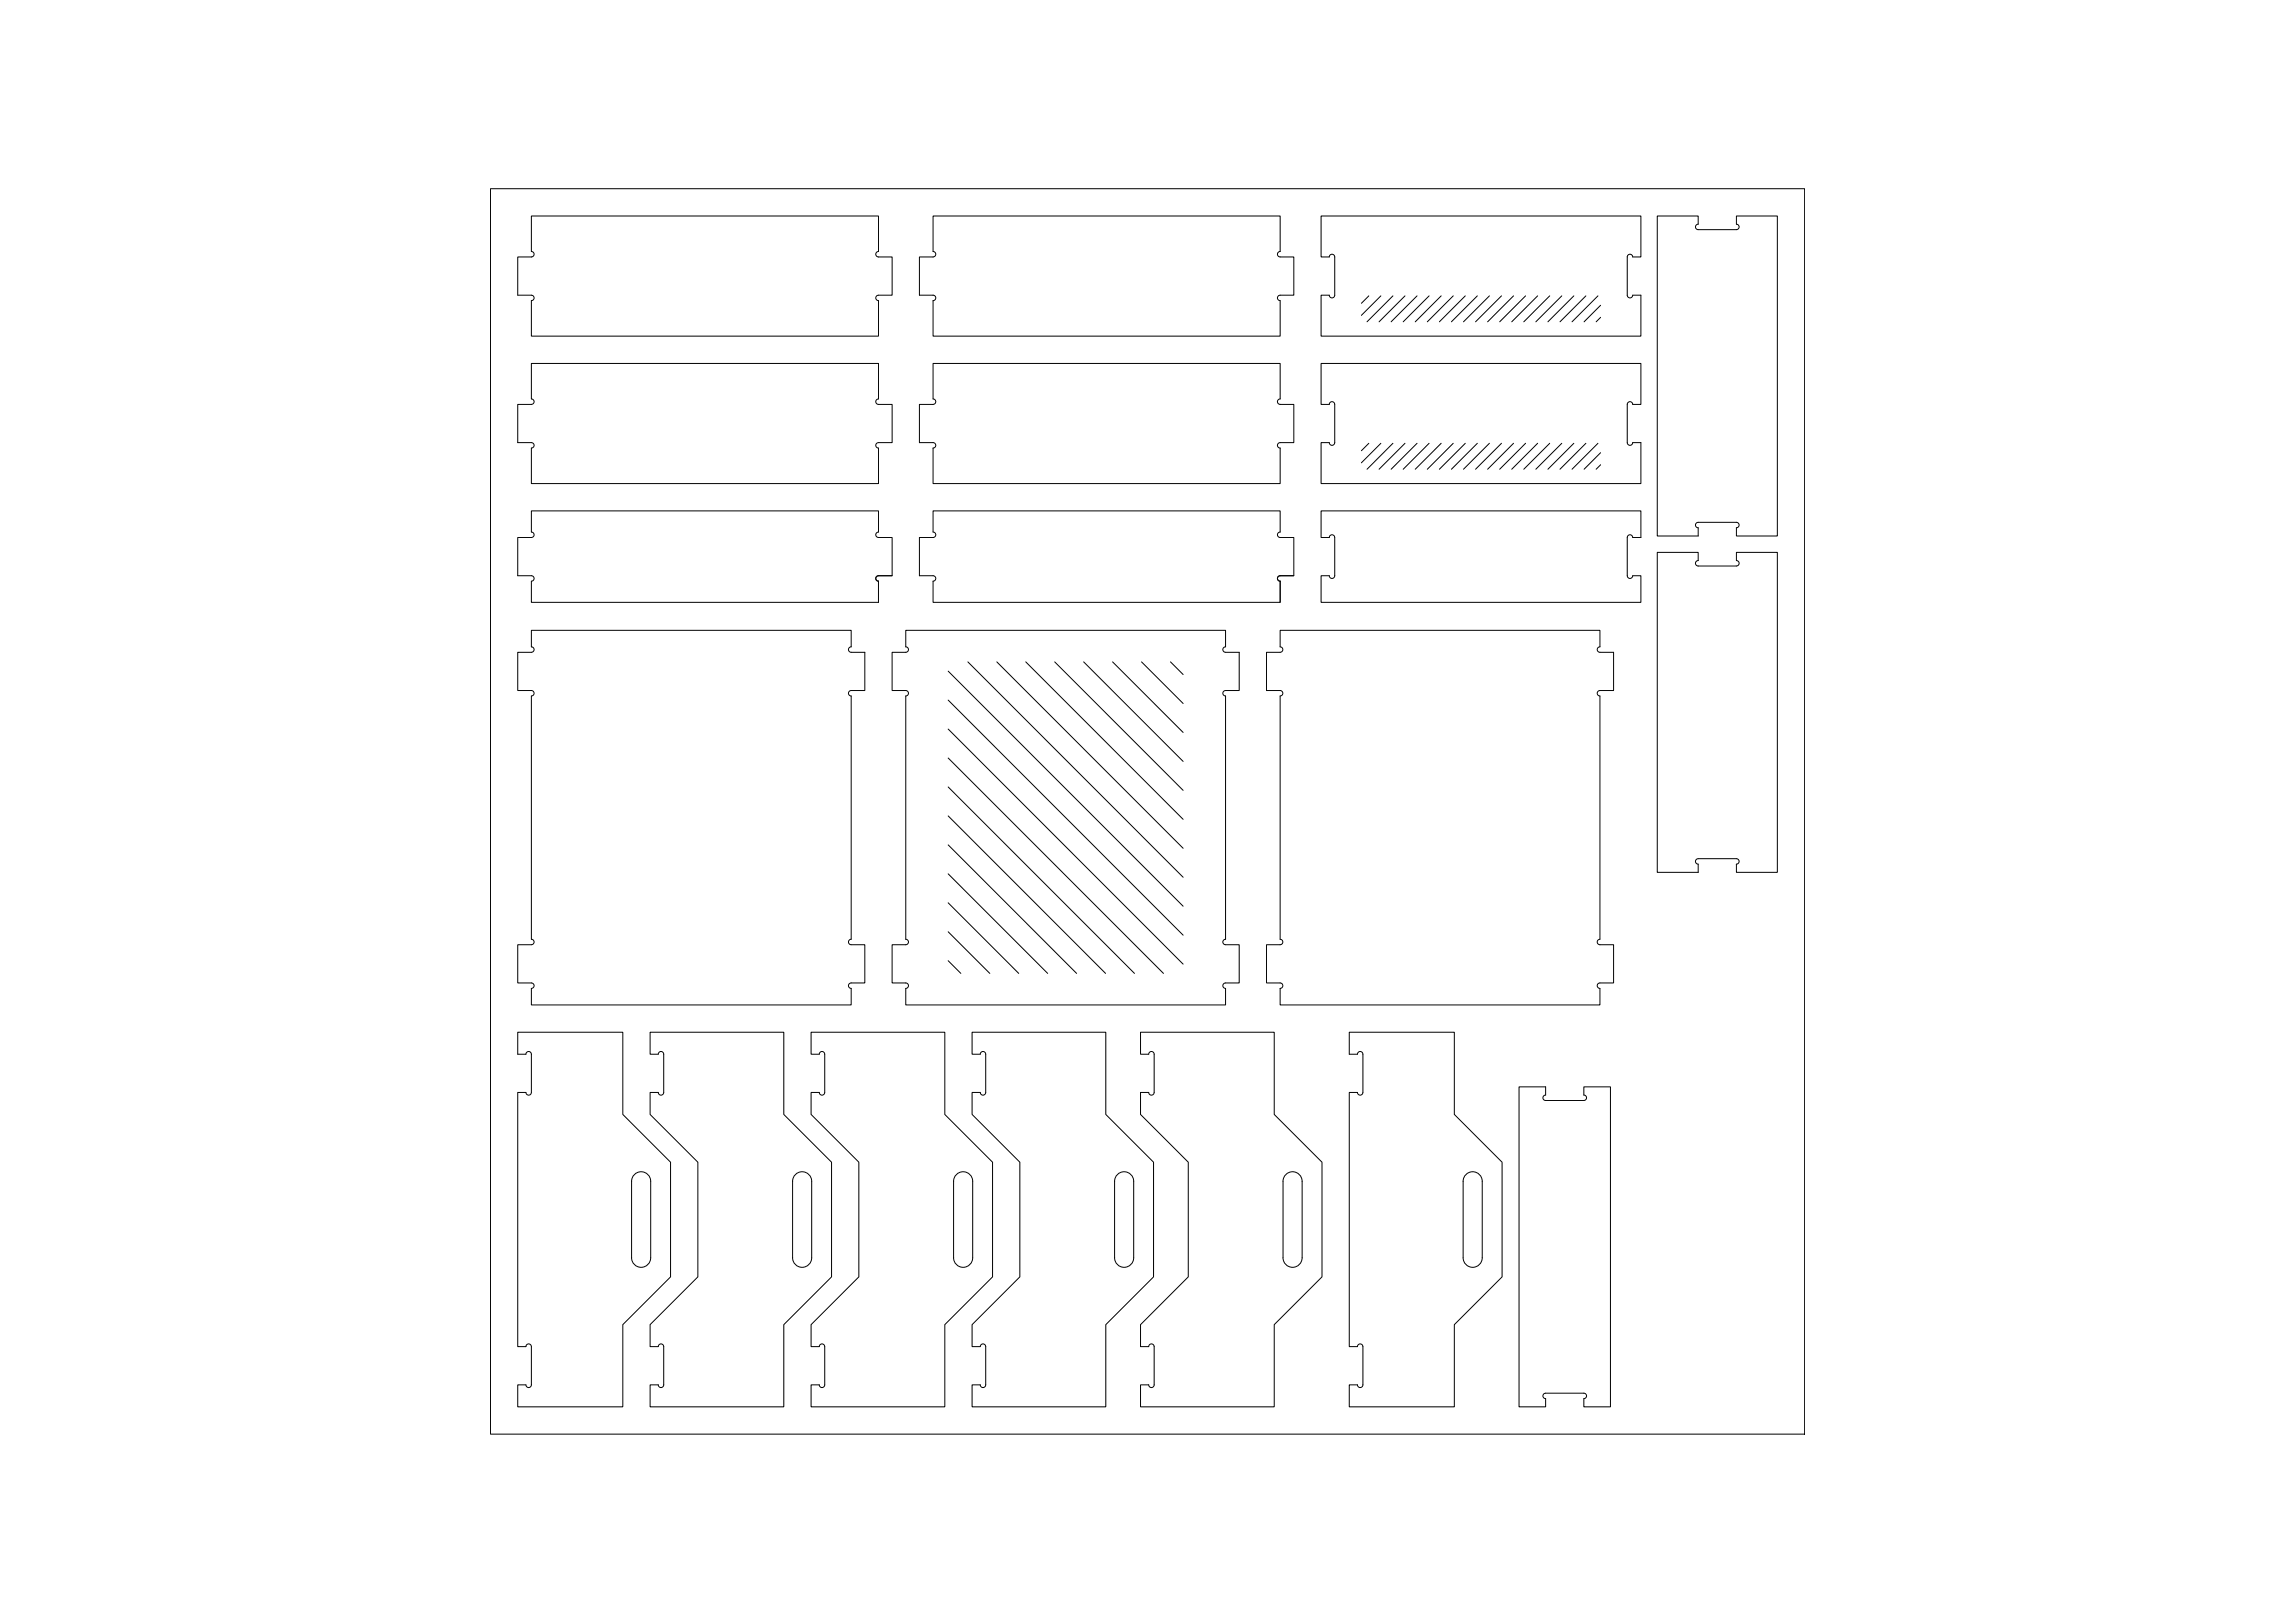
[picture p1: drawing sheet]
<svg xmlns="http://www.w3.org/2000/svg" width="1682mm" height="1189mm" viewBox="0 0 1682 1189" stroke-linecap="round" stroke-linejoin="round" font-family="sans-serif">
<!-- layer: Caixa Vermelha -->
<g fill="none" stroke="#000" stroke-width=".73">
<path d="M389 158h255v26a2 2 0 0 0-2 2 2 2 0 0 0 2 2h10v28h-10a2 2 0 0 0-2 2 2 2 0 0 0 2 2v26h-255v-26a2 2 0 0 0 2-2 2 2 0 0 0-2-2h-10v-28h10a2 2 0 0 0 2-2 2 2 0 0 0-2-2zM684 158h254v26a2 2 0 0 0-2 2 2 2 0 0 0 2 2h10v28h-10a2 2 0 0 0-2 2 2 2 0 0 0 2 2v26h-254v-26a2 2 0 0 0 2-2 2 2 0 0 0-2-2h-10v-28h10a2 2 0 0 0 2-2 2 2 0 0 0-2-2zM968 158h235v30h-6a2 2 0 0 0-2-2 2 2 0 0 0-2 2v28a2 2 0 0 0 2 2 2 2 0 0 0 2-2h6v30h-235v-30h6a2 2 0 0 0 2 2 2 2 0 0 0 2-2v-28a2 2 0 0 0-2-2 2 2 0 0 0-2 2h-6zM1215 158h30v6a2 2 0 0 0-2 2 2 2 0 0 0 2 2h28a2 2 0 0 0 2-2 2 2 0 0 0-2-2v-6h30v235h-30v-6a2 2 0 0 0 2-2 2 2 0 0 0-2-2h-28a2 2 0 0 0-2 2 2 2 0 0 0 2 2v6h-30zM1003 217l-5 5M1012 217l-14 14M1021 217l-19 19M1030 217l-19 19M1039 217l-19 19M1047 217l-19 19M1056 217l-19 19M1065 217l-19 19"/>
<path d="M1074 217l-19 19M1083 217l-19 19M1092 217l-19 19M1100 217l-19 19M1109 217l-19 19M1118 217l-19 19M1127 217l-19 19M1136 217l-19 19M1145 217l-19 19M1153 217l-19 19M1162 217l-19 19M1171 217l-19 19"/>
<path d="M1173 224l-12 12M1173 232l-3 4M389 266h255v26a2 2 0 0 0-2 2 2 2 0 0 0 2 2h10v28h-10a2 2 0 0 0-2 2 2 2 0 0 0 2 2v26h-255v-26a2 2 0 0 0 2-2 2 2 0 0 0-2-2h-10v-28h10a2 2 0 0 0 2-2 2 2 0 0 0-2-2zM684 266h254v26a2 2 0 0 0-2 2 2 2 0 0 0 2 2h10v28h-10a2 2 0 0 0-2 2 2 2 0 0 0 2 2v26h-254v-26a2 2 0 0 0 2-2 2 2 0 0 0-2-2h-10v-28h10a2 2 0 0 0 2-2 2 2 0 0 0-2-2zM968 266h235v30h-6a2 2 0 0 0-2-2 2 2 0 0 0-2 2v28a2 2 0 0 0 2 2 2 2 0 0 0 2-2h6v30h-235v-30h6a2 2 0 0 0 2 2 2 2 0 0 0 2-2v-28a2 2 0 0 0-2-2 2 2 0 0 0-2 2h-6zM1003 325l-5 5M1012 325l-14 14M1021 325l-19 19M1030 325l-19 19M1039 325l-19 19M1047 325l-19 19M1056 325l-19 19"/>
<path d="M1065 325l-19 19M1074 325l-19 19M1083 325l-19 19M1092 325l-19 19M1100 325l-19 19M1109 325l-19 19M1118 325l-19 19M1127 325l-19 19M1136 325l-19 19M1145 325l-19 19M1153 325l-19 19M1162 325l-19 19"/>
<path d="M1171 325l-19 19M1173 332l-12 12M1173 340l-3 4M968 374h235v20h-6a2 2 0 0 0-2-2 2 2 0 0 0-2 2v28a2 2 0 0 0 2 2 2 2 0 0 0 2-2h6v19h-235v-19h6a2 2 0 0 0 2 2 2 2 0 0 0 2-2v-28a2 2 0 0 0-2-2 2 2 0 0 0-2 2h-6zM1215 405h30v6a2 2 0 0 0-2 2 2 2 0 0 0 2 2h28a2 2 0 0 0 2-2 2 2 0 0 0-2-2v-6h30v234h-30v-6a2 2 0 0 0 2-2 2 2 0 0 0-2-2h-28a2 2 0 0 0-2 2 2 2 0 0 0 2 2v6h-30zM644 422a2 2 0 0 0-2 2 2 2 0 0 0 2 2M644 422h10v-28h-10a2 2 0 0 1-2-2 2 2 0 0 1 2-2v-16h-255v16a2 2 0 0 1 2 2 2 2 0 0 1-2 2h-10v28h10a2 2 0 0 1 2 2 2 2 0 0 1-2 2v15h255v-15M644 426v15M644 422h10M938 422a2 2 0 0 0-2 2 2 2 0 0 0 2 2M938 422h10v-28h-10a2 2 0 0 1-2-2 2 2 0 0 1 2-2v-16h-254v16a2 2 0 0 1 2 2 2 2 0 0 1-2 2h-10v28h10a2 2 0 0 1 2 2 2 2 0 0 1-2 2v15h254v-15M938 426v15"/>
<path d="M938 422h10M389 462h235v12a2 2 0 0 0-2 2 2 2 0 0 0 2 2h10v28h-10a2 2 0 0 0-2 2 2 2 0 0 0 2 2v178a2 2 0 0 0-2 2 2 2 0 0 0 2 2h10v28h-10a2 2 0 0 0-2 2 2 2 0 0 0 2 2v12h-235v-12a2 2 0 0 0 2-2 2 2 0 0 0-2-2h-10v-28h10a2 2 0 0 0 2-2 2 2 0 0 0-2-2v-178a2 2 0 0 0 2-2 2 2 0 0 0-2-2h-10v-28h10a2 2 0 0 0 2-2 2 2 0 0 0-2-2zM664 462h234v12a2 2 0 0 0-2 2 2 2 0 0 0 2 2h10v28h-10a2 2 0 0 0-2 2 2 2 0 0 0 2 2v178a2 2 0 0 0-2 2 2 2 0 0 0 2 2h10v28h-10a2 2 0 0 0-2 2 2 2 0 0 0 2 2v12h-234v-12a2 2 0 0 0 2-2 2 2 0 0 0-2-2h-10v-28h10a2 2 0 0 0 2-2 2 2 0 0 0-2-2v-178a2 2 0 0 0 2-2 2 2 0 0 0-2-2h-10v-28h10a2 2 0 0 0 2-2 2 2 0 0 0-2-2zM938 462h235v12a2 2 0 0 0-2 2 2 2 0 0 0 2 2h10v28h-10a2 2 0 0 0-2 2 2 2 0 0 0 2 2v178a2 2 0 0 0-2 2 2 2 0 0 0 2 2h10v28h-10a2 2 0 0 0-2 2 2 2 0 0 0 2 2v12h-235v-12a2 2 0 0 0 2-2 2 2 0 0 0-2-2h-10v-28h10a2 2 0 0 0 2-2 2 2 0 0 0-2-2v-178a2 2 0 0 0 2-2 2 2 0 0 0-2-2h-10v-28h10a2 2 0 0 0 2-2 2 2 0 0 0-2-2zM695 492l172 172M709 485l158 158M731 485l136 136M752 485l115 115M773 485l94 94M794 485l73 73M815 485l52 52M837 485l30 30"/>
<path d="M858 485l9 9M695 513l172 172M695 534l172 172M695 555l158 158M695 576l136 137M695 598l115 115M695 619l94 94M695 640l73 73M695 661l52 52M695 683l30 30M695 704l9 9M379 756h77v60l35 35v84l-35 35v61h-77v-17h6a2 2 0 0 0 2 2 2 2 0 0 0 2-2v-28a2 2 0 0 0-2-2 2 2 0 0 0-2 2h-6v-186h6a2 2 0 0 0 2 2 2 2 0 0 0 2-2v-28a2 2 0 0 0-2-2 2 2 0 0 0-2 2h-6z"/>
<path d="M476 756h98v60l35 35v84l-35 35v61h-98v-17h6a2 2 0 0 0 2 2 2 2 0 0 0 2-2v-28a2 2 0 0 0-2-2 2 2 0 0 0-2 2h-6v-16l35-35v-84l-35-35v-16h6a2 2 0 0 0 2 2 2 2 0 0 0 2-2v-28a2 2 0 0 0-2-2 2 2 0 0 0-2 2h-6zM594 756h98v60l35 35v84l-35 35v61h-98v-17h6a2 2 0 0 0 2 2 2 2 0 0 0 2-2v-28a2 2 0 0 0-2-2 2 2 0 0 0-2 2h-6v-16l35-35v-84l-35-35v-16h6a2 2 0 0 0 2 2 2 2 0 0 0 2-2v-28a2 2 0 0 0-2-2 2 2 0 0 0-2 2h-6zM712 756h98v60l35 35v84l-35 35v61h-98v-17h6a2 2 0 0 0 2 2 2 2 0 0 0 2-2v-28a2 2 0 0 0-2-2 2 2 0 0 0-2 2h-6v-16l35-35v-84l-35-35v-16h6a2 2 0 0 0 2 2 2 2 0 0 0 2-2v-28a2 2 0 0 0-2-2 2 2 0 0 0-2 2h-6zM846 772a2 2 0 0 0-2-2 2 2 0 0 0-2 2h-6v-16h98v60l35 35v84l-35 35v61h-98v-17h6a2 2 0 0 0 2 2 2 2 0 0 0 2-2M846 772v28M999 772a2 2 0 0 0-2-2 2 2 0 0 0-2 2h-6v-16h77v60l35 35v84l-35 35v61h-77v-17h6a2 2 0 0 0 2 2 2 2 0 0 0 2-2M999 772v28M1113 796h20v6a2 2 0 0 0-2 2 2 2 0 0 0 2 2h28a2 2 0 0 0 2-2 2 2 0 0 0-2-2v-6h19v235h-19v-6a2 2 0 0 0 2-2 2 2 0 0 0-2-2h-28a2 2 0 0 0-2 2 2 2 0 0 0 2 2v6h-20zM846 800a2 2 0 0 1-2 2 2 2 0 0 1-2-2h-6v16l35 35v84l-35 35v16h6a2 2 0 0 1 2-2 2 2 0 0 1 2 2M999 800a2 2 0 0 1-2 2 2 2 0 0 1-2-2h-6v186h6a2 2 0 0 1 2-2 2 2 0 0 1 2 2M463 865a7 7 0 0 1 7-7 7 7 0 0 1 7 7M463 865v56"/>
<path d="M477 865v56M583 860a7 7 0 0 1 8-1 7 7 0 0 1 4 6v56a7 7 0 0 1-7 7 7 7 0 0 1-7-7v-56l1-3zM699 865a7 7 0 0 1 7-7 7 7 0 0 1 7 7M699 865v56M713 865v56M817 865a7 7 0 0 1 7-7 7 7 0 0 1 7 7v56a7 7 0 0 1-7 7 7 7 0 0 1-7-7M817 865v56M943 860a7 7 0 0 1 7-1 7 7 0 0 1 4 6v56a7 7 0 0 1-7 7 7 7 0 0 1-7-7v-56l1-3zM1075 860a7 7 0 0 1 7-1 7 7 0 0 1 4 6v56a7 7 0 0 1-7 7 7 7 0 0 1-7-7v-56l1-3zM463 921a7 7 0 0 0 7 7 7 7 0 0 0 7-7M699 921a7 7 0 0 0 7 7 7 7 0 0 0 7-7M846 986v28"/>
<path d="M999 986v28"/>
</g>
<!-- layer: 0 -->
<path d="M359 138h964v913h-964z" fill="none" stroke="#000" stroke-width=".73"/>
</svg>
